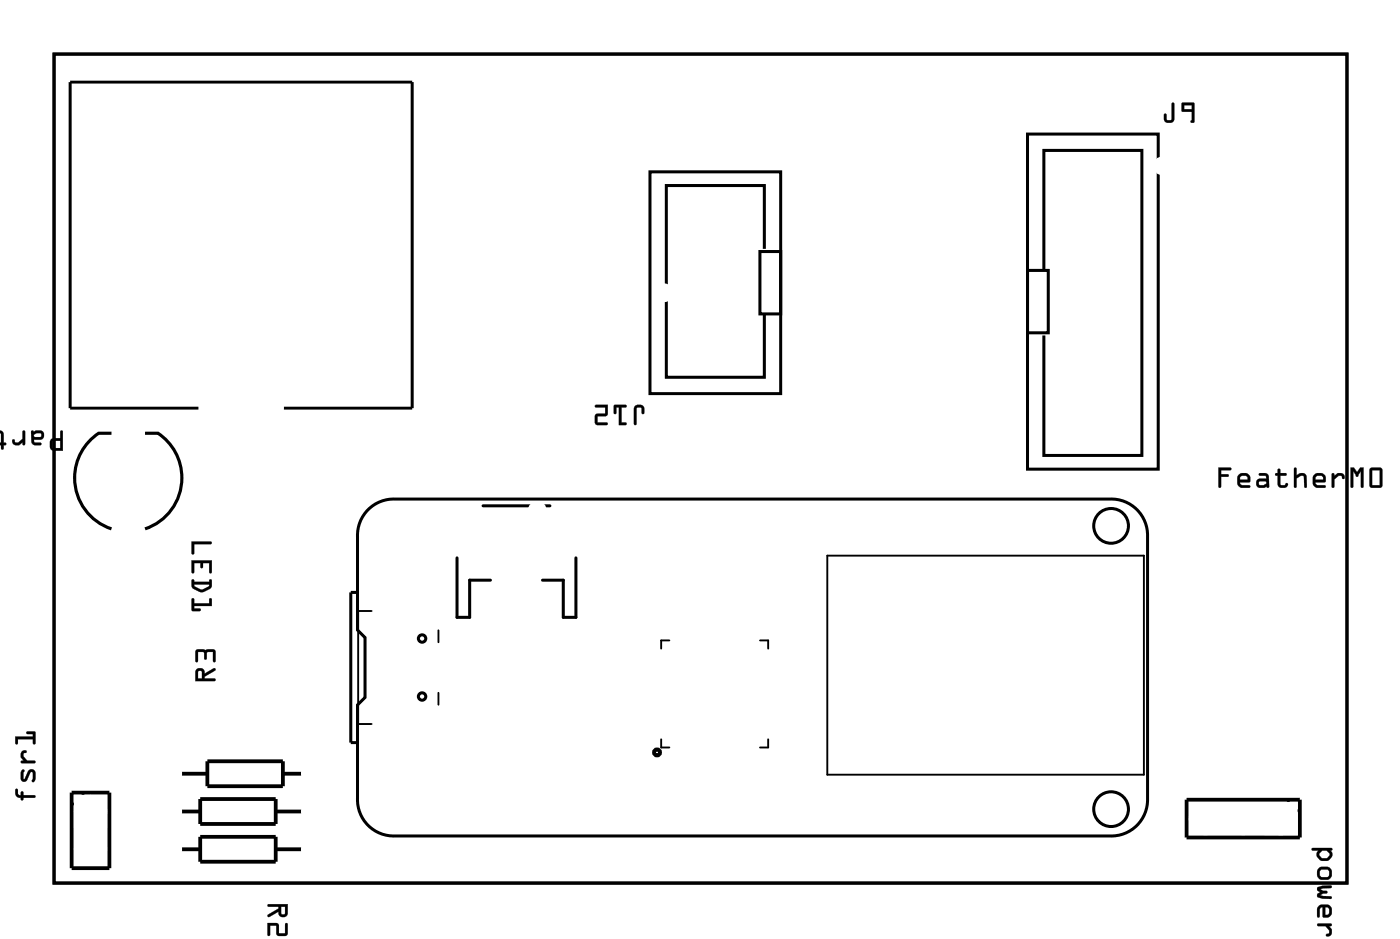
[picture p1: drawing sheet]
<svg xmlns="http://www.w3.org/2000/svg" width="94mm" height="63mm" viewBox="0 0 94 63" stroke-linecap="round" stroke-linejoin="round" font-family="sans-serif">
<g fill="none" stroke="#000" stroke-width=".2">
<path d="M3.6 3.6h87v55.8h-87zM43.7 11.6h8.8v14.9h-8.8zM51.1 16.9h1.4v4.2h-1.4zM51.4 16.7v-4.2h-6.6v12.9h6.6v-4.3M69.1 9h8.8v22.6h-8.8zM69.1 18.2h1.4v4.2h-1.4zM70.2 18.2v-8.1h6.6v20.5h-6.6v-8M13.3 27.4h-8.6v-21.9h23v21.9h-8.6M24 39.8h-.4v10.1h.4M24.8 34.3a2.44 2.44 0 0 1 1.8-.7h48.1a2.44 2.44 0 0 1 2.5 2.5v17.6a2.44 2.44 0 0 1-2.5 2.5h-48.1a2.44 2.44 0 0 1-2.5-2.5v-6.3l.5-.5v-4l-.5-.5v-6.3a2.44 2.44 0 0 1 .7-1.8zM30.7 37.5v4h.9v-2.5h1.4M32.5 34h4.5"/>
<path d="M38.7 37.5v4h-.8v-2.5h-1.4"/>
<circle cx="74.8" cy="35.4" r="1.17"/>
<circle cx="28.4" cy="46.8" r=".25"/>
<circle cx="28.4" cy="42.9" r=".25"/>
<circle cx="74.8" cy="54.4" r="1.17"/>
</g>
<g fill="#000">
<path d="M3.6 3.6h87v55.8h-87zM3.6 3.6v55.8h87v-55.8z"/>
<path d="M78.8 6.9l.2 .1v1a.37 .37 0 0 1-.3 .3 .37 .37 0 0 1-.4-.3v-.3a.1 .1 0 0 1 .1-.1 .1 .1 0 0 1 .1 .1v.4h.3zM78.9 6.9l-.1 1.1-.3 .1-.1-.5-.1 .1v.3a.35 .35 0 0 0 .4 .3 .35 .35 0 0 0 .3-.3v-1zM79.5 6.9l.9 .1v1.2l-.2 .1a.09 .09 0 0 1-.1-.1 .09 .09 0 0 1 .1-.1v-.6h-.7zM79.5 6.9v.6h.7v.6l-.1 .1h.2v-1.2zM79.7 7.1v.2h.5v-.2zM79.7 7.1h.5v.3h-.5z"/>
<path d="M78.9 6.9l.1 .1v1a.36 .36 0 0 1-.3 .3 .36 .36 0 0 1-.4-.3v-.3l.1-.1 .1 .1v.4l.3-.1zM79.5 6.9l.9 .1-.1 1.3-.2-.1 .1-.1v-.6h-.7zM79.7 7.1v.2h.5v-.2z"/>
<path d="M3.4 29.5h.7v-.5h.1v1.3l-.8-.1v-.2zM3.6 29.7v.4h.5v-.5zM2.1 29h.2l.4-.1a.32 .32 0 0 1 .3 .4 .32 .32 0 0 1-.3 .3h-.4v.1l.1 .1h.3v.1h-.5l-.1-.2zM2.3 29.2l.1 .2h.3l.1-.1-.1-.2zM.8 29.6h.2v.2h.2l.3-.3v-.5h.2v.9h-.2v-.2l-.2 .2a.33 .33 0 0 1-.3 0 .33 .33 0 0 1-.2-.3zM-.1 28.9l.3 .2v.7l.2 .1h-.2v.3h-.1v-.3h-.2v-.1h.2v-.6l-.2-.1v.2zM-.1 28.9v1.4z"/>
<path d="M3.4 29.5h.7l-.1-.5a.1 .1 0 0 1 .1-.1 .1 .1 0 0 1 .1 .1v1.3h-.6l-.2-.1v-.2zM3.4 29.6v.1v.5l.8 .1v-1.3h-.1v.5zM3.6 29.7v.4h.5v-.5zM3.6 29.7l.5-.1v.5h-.5zM2.1 29h.2l.4-.1a.32 .32 0 0 1 .3 .4 .32 .32 0 0 1-.3 .3h-.4v.2h.4a.1 .1 0 0 1 .1 .1 .1 .1 0 0 1-.1 .1l-.4-.1-.2-.1zM2.1 29v.7l.1 .2h.5v-.1h-.4v-.1v-.2l.4 .1a.31 .31 0 0 0 .3-.3 .31 .31 0 0 0-.3-.3l-.4 .1zM2.3 29.2l.1 .2h.3l.1-.1-.1-.2h-.2zM2.3 29.2l.2-.1h.2l.1 .2-.1 .1h-.3zM.8 29.6l.1-.1 .1 .2 .2 .1 .3-.3v-.5a.1 .1 0 0 1 .1-.1 .1 .1 0 0 1 .1 .1v.9a.1 .1 0 0 1-.1 .1 .1 .1 0 0 1-.1-.1v-.2l-.2 .2a.33 .33 0 0 1-.3 0 .33 .33 0 0 1-.2-.3zM.9 29.6h-.1a.31 .31 0 0 0 .2 .3 .31 .31 0 0 0 .3 0l.2-.2v.2h.2v-.9h-.2v.5l-.3 .3h-.2v-.2zM-.1 28.9l.3 .2v.7h.1a.1 .1 0 0 1 .1 .1 .1 .1 0 0 1-.1 .1l-.1-.1 .1 .2a.1 .1 0 0 1-.1 .1 .1 .1 0 0 1-.1-.1v-.2l-.2 .1v-.2h.2v-.6l-.2-.1v.2zM-.1 29v.3v-.2l.2 .1v.6h-.2v.1h.2l.1 .3v-.3h.2l-.2-.1v-.7zM-.1 28.9v1.4zM-.1 29v1.3z"/>
<path d="M12.9 36.4h1.3l.1 .1-.1 .1h-1.1v.6l-.1 .1-.1-.1zM12.9 37.7h1.4l-.1 .8h-.1v-.6h-.4v.3h-.1h-.1v-.3h-.4v.6l-.2 .1zM12.9 39h.1l.1 .1h1v-.1h.1v.5a.8 .8 0 0 1-1.2 .1l-.1-.2zM13.1 39.3v.1l.5 .3 .5-.3v-.1zM12.9 40.3h.2v.3h1v-.3l.1-.1 .1 .6h-1.2v.1h.4v.1l-.6 .1z"/>
<path d="M12.9 36.4h1.3a.1 .1 0 0 1 .1 .1 .1 .1 0 0 1-.1 .1h-1.1v.6a.1 .1 0 0 1-.1 .1 .1 .1 0 0 1-.1-.1zM12.9 36.4v.8l.1 .1 .1-.1v-.6h1.1v-.1v-.1zM12.9 37.7h1.4v.8a.1 .1 0 0 1-.1 .1 .1 .1 0 0 1-.1-.1v-.6h-.4v.2a.1 .1 0 0 1-.1 .1 .1 .1 0 0 1-.1-.1v-.2h-.4v.6a.1 .1 0 0 1-.1 .1 .1 .1 0 0 1-.1-.1zM12.9 37.7v.8h.2v-.6h.4v.3h.1v-.3h.5v.6h.1l.1-.8zM12.9 39h.1l.1 .1h1v-.1a.1 .1 0 0 1 .1-.1 .1 .1 0 0 1 .1 .1l-.1 .6-.6 .2-.7-.3zM12.9 39v.5l.5 .3h.3l.5-.4v-.4h-.1v.1h-1l-.1-.1zM13.1 39.3v.1l.5 .2 .4-.2 .1-.1zM13.1 39.3h1v.1l-.5 .3-.5-.2zM12.9 40.2l.2 .1v.3h1v-.3a.1 .1 0 0 1 .1-.1 .1 .1 0 0 1 .1 .1v.5h-1.2v.1h.3a.1 .1 0 0 1 .1 .1 .1 .1 0 0 1-.1 .1l-.5-.1zM12.9 40.3v.8l.6-.1v-.1h-.4v-.2l1.2 .1-.1-.6-.1 .1v.3h-1v-.3z"/>
<path d="M42.7 27.3l.5-.1 .1 .3v.3h-.1l-.1-.4-.3 .1v1l-.1 .1-.1-.1v-1zM41.3 27.3h.9l-.1 .1h-.3v1h.3v.2h-.5v-1.2h-.1v.4h-.2zM40 27.3l.9-.1-.1 .7-.6 .1v.4h.6v.2h-.6l-.2-.1 .1-.6 .6-.1v-.4h-.6z"/>
<path d="M42.7 27.3l.2-.1 .4 .1 .1 .5a.1 .1 0 0 1-.1 .1 .1 .1 0 0 1-.1-.1l-.1-.4h-.2l-.1 1.1a.1 .1 0 0 1-.1 .1 .1 .1 0 0 1-.1-.1v-1zM42.7 27.3v.2v1v.1l.1-.1v-1l.4-.1 .1 .4v-.3l-.1-.2zM41.3 27.2h.8a.1 .1 0 0 1 .1 .1 .1 .1 0 0 1-.1 .1h-.3v1h.3a.1 .1 0 0 1 .1 .1 .1 .1 0 0 1-.1 .1h-.5v-1.2h-.1v.4a.1 .1 0 0 1-.1 .1 .1 .1 0 0 1-.1-.1zM41.3 27.3l.1 .5h.1v-.4h.1v1.2h.5v-.2h-.3v-1h.3v-.1zM40 27.2h.9l-.1 .7-.6 .1v.4h.6a.1 .1 0 0 1 .1 .1 .1 .1 0 0 1-.1 .1h-.6l-.2-.1 .1-.6 .6-.1v-.4h-.6zM40.1 27.3v.1h.6v.4l-.6 .1-.1 .6 .2 .1h.6v-.2h-.6v-.4l.6-.1 .1-.7z"/>
<path d="M82 31.4h.8a.1 .1 0 0 1 .1 .1 .1 .1 0 0 1-.1 .1h-.6v.3h.4a.1 .1 0 0 1 .1 .1 .1 .1 0 0 1-.1 .1h-.4v.6a.1 .1 0 0 1-.1 .1 .1 .1 0 0 1-.1-.1zM82 31.4v1.3l.1 .1v-.1v-.6h.5l.1-.1-.1-.1h-.5v-.3h.7v-.1zM83.3 31.9l.3-.1h.3l.1 .1 .1 .2v.3h-.7l.1 .2h.5a.1 .1 0 0 1 .1 .1 .1 .1 0 0 1-.1 .1h-.5l-.2-.1-.1-.2zM83.3 32v.5v.2l.2 .1h.6v-.2h-.6l-.1-.1v-.1h.7v-.3l-.1-.2-.4-.1zM83.5 32.1l-.1 .2h.5l-.1-.3zM83.4 32.1l.4-.1 .1 .3h-.5zM84.7 31.8h.4l.2 .1 .1 .8a.09 .09 0 0 1-.1 .1 .09 .09 0 0 1-.1-.1l-.4 .1a.32 .32 0 0 1-.3-.3 .32 .32 0 0 1 .3-.3h.4l-.1-.2h-.4zM84.7 31.8v.2l.5 .1v.1h-.4a.31 .31 0 0 0-.3 .3 .31 .31 0 0 0 .3 .3l.4-.1 .2 .1v-.7l-.2-.3zM84.7 32.4v.2h.3l.2-.1-.1-.1zM84.7 32.4h.4l.1 .1-.2 .1h-.3zM86 31.5l.1 .1v.2h.4a.1 .1 0 0 1 .1 .1 .1 .1 0 0 1-.1 .1h-.4l.1 .6h.2l.1-.1h.1a.21 .21 0 0 1 0 .2 .21 .21 0 0 1-.2 .1h-.3l-.1-.2v-.6h-.1a.1 .1 0 0 1-.1-.1 .1 .1 0 0 1 .1-.1h.1zM86 31.6v.2l-.2 .1 .2 .1v.5a.37 .37 0 0 0 .3 .3 .37 .37 0 0 0 .4-.2l-.1-.1-.2 .1h-.3v-.6h.4l.1-.1-.1-.1h-.4v-.2zM87.1 31.5h.1v.5a.39 .39 0 0 1 .7 .1v.6a.09 .09 0 0 1-.1 .1 .09 .09 0 0 1 0-.1l-.1-.6-.2-.1-.3 .2v.5a.1 .1 0 0 1-.1 .1 .1 .1 0 0 1-.1-.1zM87.1 31.5v1.3l.1-.1v-.5l.3-.2h.2l.1 .8h.1v-.7a.32 .32 0 0 0-.5-.2l-.2 .1v-.5zM88.4 31.9l.3-.1h.2l.2 .1 .1 .2v.3h-.7l.1 .2h.5a.1 .1 0 0 1 .1 .1 .1 .1 0 0 1-.1 .1h-.5l-.2-.1-.1-.2zM88.4 32l-.1 .5 .1 .2 .2 .1h.6l-.1-.2h-.5l-.1-.1v-.1h.7v-.3l-.1-.2-.4-.1zM88.5 32.1v.2h.5l-.1-.3zM88.5 32.1l.4-.1 .1 .3h-.5zM89.6 31.8h.2v.2l.2-.2a.33 .33 0 0 1 .3 0 .33 .33 0 0 1 .2 .4 .14 .14 0 0 1-.2 0 .14 .14 0 0 1-.1-.2h-.1l-.3 .2v.5a.1 .1 0 0 1-.1 .1 .1 .1 0 0 1-.1-.1zM89.6 31.8l.1 1 .1-.1v-.5l.3-.2h.1l.2 .2a.23 .23 0 0 0 0-.3 .23 .23 0 0 0-.2-.1h-.2l-.2 .2-.1-.2zM90.9 31.4h.2l.2 .4 .2-.4h.2v1.3a.1 .1 0 0 1-.1 .1 .1 .1 0 0 1 0-.1v-1l-.2 .2a.11 .11 0 0 1-.1 .2 .11 .11 0 0 1-.1-.2l-.2-.2 .1 1a.1 .1 0 0 1-.1 .1 .1 .1 0 0 1-.1-.1zM90.9 31.4v1.3l.1 .1v-.1v-1l.3 .4 .3-.4v1l.1 .1v-1.4h-.2l-.2 .4-.2-.4zM92.2 31.5l.6-.1 .2 .2v1l-.1 .2h-.6l-.2-.1zM92.2 31.5v1.2l.1 .1h.6l.1-.2v-1l-.2-.1zM92.3 31.6v1h.5v-1zM92.3 31.6h.5v1h-.5z"/>
<path d="M82 31.4h.8v.1v.1h-.6v.3h.4l.1 .1-.1 .1h-.4v.6l-.1 .1-.1-.1zM83.3 31.9l.3-.1h.3l.1 .1 .1 .2v.3l-.7 .1 .1 .1h.6v.2h-.6l-.2-.1-.1-.2zM83.5 32.1l-.1 .2h.5l-.1-.3zM84.7 31.8h.5l.2 .3v.7l-.2-.1-.4 .1a.32 .32 0 0 1-.3-.3 .32 .32 0 0 1 .3-.3h.4v-.1l-.5-.1zM84.7 32.4v.2h.3l.2-.1-.1-.1zM86 31.5l.1 .1v.2h.4l.1 .1-.1 .1h-.4l.1 .6h.2l.2-.1h.1a.35 .35 0 0 1-.4 .3 .35 .35 0 0 1-.3-.3v-.5l-.2-.1 .2-.1zM87.1 31.5h.1v.5a.38 .38 0 0 1 .4-.2 .38 .38 0 0 1 .3 .3v.7h-.1l-.1-.7-.1-.1-.4 .2v.6h-.1zM88.4 31.9l.3-.1h.2l.2 .1 .1 .2v.3l-.7 .1 .1 .1h.5l.1 .2h-.6l-.2-.1-.1-.2zM88.5 32.1v.2h.5l-.1-.3zM89.6 31.8h.1l.1 .2 .2-.2a.33 .33 0 0 1 .3 0 .33 .33 0 0 1 .2 .4 .12 .12 0 0 1-.2 0 .12 .12 0 0 1 0-.2h-.2l-.3 .2v.6h-.1zM90.9 31.4h.2l.2 .4 .2-.4h.2v1.4l-.1-.1v-1l-.2 .2a.11 .11 0 0 1-.1 .2 .11 .11 0 0 1-.1-.2l-.2-.2v1l-.1 .1zM92.2 31.5l.6-.1 .2 .2v1l-.1 .2h-.6l-.1-.1zM92.3 31.6v1h.5v-1z"/>
<path d="M1.1 53.1h.1l.1 .4h.1v-.2l.1-.1 .1 .3h.7l.1 .1-.1 .1h-.7l-.1 .1-.1-.1a.39 .39 0 0 1-.3-.6zM1.5 51.8a.12 .12 0 0 1 .2 0 .12 .12 0 0 1-.1 .2v.4l.3-.5a.27 .27 0 0 1 .3-.2 .27 .27 0 0 1 .2 .3l-.1 .6-.2-.1 .1-.1v-.5l-.2 .1-.2 .4a.22 .22 0 0 1-.2 .2 .22 .22 0 0 1-.2-.2v-.4zM1.5 50.5h.2a.1 .1 0 0 1 .1 0 .1 .1 0 0 1-.1 .1l-.1 .3 .2 .3h.5l.1 .1h-1v-.1h.2l-.2-.3zM1 49.5h1.2v-.1h-.4v-.2h.5l.1 .8h-.2v-.3h-1v.3l-.1 .1z"/>
<path d="M1 53.1h.2v.3l.2 .1v-.2a.1 .1 0 0 1 .1-.1 .1 .1 0 0 1 .1 .1v.2h.7a.1 .1 0 0 1 .1 .1 .1 .1 0 0 1-.1 .1h-.7a.1 .1 0 0 1-.1 .1 .1 .1 0 0 1-.1-.1 .39 .39 0 0 1-.4-.6zM1.1 53.1a.38 .38 0 0 0 .3 .5l.1 .2 .1-.2h.7h.1l-.1-.1h-.7l-.1-.3-.1 .3h-.1l-.1-.4zM1.5 51.8a.12 .12 0 0 1 .2 0 .12 .12 0 0 1-.1 .2v.4l.3-.5a.28 .28 0 0 1 .3-.2 .28 .28 0 0 1 .2 .3l-.1 .6a.12 .12 0 0 1-.1-.1 .12 .12 0 0 1 0-.1v-.4l-.1-.1-.4 .6-.2 .1-.1-.2a.71 .71 0 0 1 .1-.6zM1.5 51.8l-.1 .2v.4a.22 .22 0 0 0 .2 .2 .22 .22 0 0 0 .2-.2l.2-.4 .2-.1v.5v.1l.1 .1 .1-.6a.27 .27 0 0 0-.2-.3 .27 .27 0 0 0-.3 .2l-.3 .5v-.5a.09 .09 0 0 0 0-.1 .09 .09 0 0 0-.1 0zM1.5 50.5l.2-.1a.11 .11 0 0 1 .1 .2 .11 .11 0 0 1-.2 0v.3l.2 .3 .5-.1a.1 .1 0 0 1 .1 .1 .1 .1 0 0 1-.1 .1h-.8a.1 .1 0 0 1-.1-.1 .1 .1 0 0 1 .1-.1l.1 .1-.2-.3zM1.5 50.5l-.1 .4 .2 .3h-.2v.1h1l-.1-.1h-.5l-.2-.3v-.2l.2-.2zM1 49.5h1.2v-.1h-.3a.1 .1 0 0 1-.1-.1 .1 .1 0 0 1 .1-.1h.5v.8a.1 .1 0 0 1-.1 .1 .1 .1 0 0 1-.1-.1v-.3h-1v.3a.1 .1 0 0 1-.1 .1 .1 .1 0 0 1-.1-.1zM1 49.5l.1 .5h.1v-.3h1v.3h.2l-.1-.8h-.5v.2h.4v.1z"/>
<path d="M13.2 45a.32 .32 0 0 1 .4 0 .32 .32 0 0 1 .2 .3l.7-.4v.2l-.7 .4v.1h.6l.1 .2h-1.4zM13.3 45.1v.5h.3v-.4zM13.2 43.7h1.2l.1 .1v.7h-.2v-.7l-.4 .1v.4l-.1 .1-.1-.1v-.4l-.4-.1v.6l-.1 .1z"/>
<path d="M13.2 45a.32 .32 0 0 1 .4-.1 .32 .32 0 0 1 .2 .4l.6-.4a.1 .1 0 0 1 .1 .1 .1 .1 0 0 1 0 .1l-.7 .4v.1h.6a.1 .1 0 0 1 .1 .1 .1 .1 0 0 1-.1 .1h-1.3v-.6zM13.2 45l-.1 .8 1.4-.1-.1-.1h-.6v-.1l.7-.4-.1-.2-.6 .4a.31 .31 0 0 0-.2-.3 .31 .31 0 0 0-.4 0zM13.4 45.1l-.1 .5h.3v-.4zM13.3 45.1l.3 .1v.4h-.3zM13.2 43.7h1.2l.1 .1v.6a.1 .1 0 0 1-.1 .1 .1 .1 0 0 1-.1-.1v-.6l-.4 .1v.4a.1 .1 0 0 1-.1 .1 .1 .1 0 0 1-.1-.1v-.4l-.4-.1v.6a.1 .1 0 0 1-.1 .1 .1 .1 0 0 1-.1-.1zM13.2 43.7v.8l.1-.1v-.6l.4 .1 .1 .4v.1l.1-.1v-.4l.4-.1v.7h.2v-.7l-.1-.1z"/>
<path d="M88.3 57.1l1.3-.1a.1 .1 0 0 1 0 .2 .09 .09 0 0 1-.1 0l.1 .3-.3 .4a.54 .54 0 0 1-.7-.4l.1-.3h-.4zM88.9 57.2l-.1 .3 .1 .2h.4l.2-.2-.2-.3zM88.6 58.8a.5 .5 0 0 1 1 0 .5 .5 0 0 1-1 0zM88.9 58.5l-.1 .3 .1 .2 .5-.1v-.3v-.1zM88.6 59.7a.95 .95 0 0 1 .9-.2l.1 .1v.1l-.8 .1 .5 .2-.5 .2 .8 .1v.1l-.1 .1a.95 .95 0 0 1-.9-.2v-.2l.2-.1-.2-.1zM88.7 60.9l.2-.1 .5 .1 .2 .3v.3l-.2 .2h-.4v-.7h-.1l-.1 .1v.6h-.2v-.6zM89.2 61v.5h.1l.1-.4-.1-.1zM88.6 62.1h1v.2h-.2l.2 .2a.33 .33 0 0 1 0 .3 .33 .33 0 0 1-.3 .2 .12 .12 0 0 1-.1-.2 .12 .12 0 0 1 .2 0v-.2l-.2-.3h-.5z"/>
<path d="M88.3 57h1.3a.1 .1 0 0 1 0 .1 .1 .1 0 0 1-.1 .1l.1 .2v.2l-.2 .2-.2 .1a.5 .5 0 0 1-.6-.2v-.3l.1-.2h-.4zM88.3 57.1v.1h.4l-.1 .1v.3l.3 .3h.4l.3-.3v-.2l-.1-.2 .1-.1v-.1zM88.9 57.2l-.1 .2 .1 .3h.4l.2-.2-.1-.1-.1-.2zM88.9 57.2h.4l.2 .3-.2 .2h-.4l-.2-.2zM88.6 58.8a.51 .51 0 0 1 1 0 .51 .51 0 0 1-1 0zM88.6 58.8a.5 .5 0 0 0 1 0 .5 .5 0 0 0-1 0zM88.9 58.5l-.1 .1 .1 .4 .5-.1v-.3v-.1zM88.9 58.5h.5v.1v.3l-.5 .1-.1-.2zM88.6 59.7l.4-.1 .5-.1a.1 .1 0 0 1 .1 .1 .1 .1 0 0 1-.1 .1l-.7 .1 .4 .1a.1 .1 0 0 1 .1 .1 .1 .1 0 0 1-.1 .1h-.2l-.2 .1 .7 .1a.1 .1 0 0 1 .1 .1 .1 .1 0 0 1-.1 .1l-.9-.2v-.2l.2-.1-.2-.1zM88.6 59.7v.2l.2 .1-.2 .1 .1 .2 .3 .1h.6l-.1-.1-.7-.1 .5-.2-.5-.2 .7-.1 .1-.1h-.6zM88.7 60.9l.2-.1h.5l.2 .4v.2l-.1 .2-.4 .1-.1-.1v-.6h-.1l-.1 .2v.4a.1 .1 0 0 1-.1 .1 .1 .1 0 0 1-.1-.1v-.5zM88.7 60.9l-.1 .2v.6l.2-.1v-.5l.1-.1h.1v.7h.3l.2-.1 .1-.4-.1-.3-.6-.1zM89.2 61v.5h.1l.1-.4zM89.2 61h.1l.1 .1v.3l-.1 .1h-.1zM88.6 62.1h.9a.1 .1 0 0 1 .1 .1 .1 .1 0 0 1-.1 .1h-.1l.2 .2a.33 .33 0 0 1 0 .3 .33 .33 0 0 1-.3 .2 .14 .14 0 0 1-.1-.2 .14 .14 0 0 1 .2-.1v-.1l-.2-.3h-.5zM88.6 62.1l.1 .2h.5l.2 .3v.1l-.2 .2a.23 .23 0 0 0 .3 0 .23 .23 0 0 0 .1-.2v-.2l-.2-.2 .2-.1-.1-.1z"/>
<path d="M18 60.8h1.4v.6a.32 .32 0 0 1-.4 .3 .32 .32 0 0 1-.3-.4l-.6 .4-.1-.2 .7-.4v-.1h-.6zM18.9 61v.4l.2 .1 .1-.5zM18 62.1h.7l.1 .7h.4v-.6l.1-.1v.7l-.1 .1h-.5l-.1-.1v-.6h-.4v.7h-.1z"/>
<path d="M18 60.8h1.4v.6a.32 .32 0 0 1-.4 .3 .32 .32 0 0 1-.3-.4l-.6 .4a.1 .1 0 0 1-.1-.1 .1 .1 0 0 1 0-.1l.7-.4v-.1h-.7zM18 60.8l.1 .2h.6v.1l-.7 .4 .1 .2 .6-.4a.31 .31 0 0 0 .3 .4 .31 .31 0 0 0 .3-.3l.1-.6zM18.9 61v.4l.2 .1 .1-.5zM18.9 61h.3l-.1 .5-.2-.1zM18 62.1h.7l.1 .7h.4v-.6a.1 .1 0 0 1 .1-.1 .1 .1 0 0 1 .1 .1v.6l-.1 .1h-.7v-.7h-.4v.7a.1 .1 0 0 1-.1 .1 .1 .1 0 0 1-.1-.1zM18 62.1l.1 .8h.1v-.7h.4v.6l.1 .1h.5l.1-.1v-.7l-.1 .1v.6h-.4l-.1-.7z"/>
</g>
<path d="M4.8 53.3h2.6v5.1h-2.6zM12.1 52h1.9M12.1 54.6h1.4M12.1 57.1h1.4M13.5 53.7h5v1.7h-5zM13.5 56.3h5v1.7h-5zM14 51.2h5v1.7h-5zM18.5 54.6h1.9M18.5 57.1h1.9M19 52h1.4M79.8 53.8h7.7v2.5h-7.7z" fill="none" stroke="#000" stroke-width=".25"/>
<path d="M55.7 37.4h21.3v14.7h-21.3zM5.7 53.3l-.9 .9M25 41.1h-.9v7.6h.9M29.5 42.4v.8M29.5 46.6v.8M44.5 49.7v.6h.5M45 43.1h-.5v.5M51.1 43.1h.6v.5M51.7 49.7v.6h-.6M86.6 53.8l.9 .9" fill="none" stroke="#000" stroke-width=".13"/>
<circle cx="44.2" cy="50.6" r=".13" fill="none" stroke="#000" stroke-width=".41"/>
<path d="M7.5 29.1h-.9a3.6 3.6 0 0 0-1.5 3.5 3.6 3.6 0 0 0 2.4 3M9.8 29.1h.8a3.6 3.6 0 0 1 1.6 3.5 3.6 3.6 0 0 1-2.4 3" fill="none" stroke="#000" stroke-width=".21"/>
<path d="M5.4 53.8h1.4v1.5h-1.4z" fill="#fff"/>
<path d="M5.4 53.8h1.4v1.5h-1.4z" fill="none" stroke="#fff" stroke-width=".76" stroke-linecap="butt"/>
<circle cx="6.1" cy="54.6" r=".74" fill="#fff"/>
<circle cx="6.1" cy="54.6" r=".74" fill="none" stroke="#fff" stroke-width=".76" stroke-linecap="butt"/>
<circle cx="6.1" cy="57.1" r=".74" fill="#fff"/>
<circle cx="6.1" cy="57.1" r=".74" fill="none" stroke="#fff" stroke-width=".76" stroke-linecap="butt"/>
<path d="M48.7 20.7h1.6v1.7h-1.6z" fill="#fff"/>
<path d="M48.7 20.7h1.6v1.7h-1.6z" fill="none" stroke="#fff" stroke-width=".76" stroke-linecap="butt"/>
<circle cx="47" cy="21.6" r=".8" fill="#fff"/>
<circle cx="47" cy="21.6" r=".8" fill="none" stroke="#fff" stroke-width=".76" stroke-linecap="butt"/>
<circle cx="47" cy="19" r=".8" fill="#fff"/>
<circle cx="47" cy="19" r=".8" fill="none" stroke="#fff" stroke-width=".76" stroke-linecap="butt"/>
<circle cx="47" cy="16.5" r=".8" fill="#fff"/>
<circle cx="47" cy="16.5" r=".8" fill="none" stroke="#fff" stroke-width=".76" stroke-linecap="butt"/>
<circle cx="49.5" cy="21.6" r=".8" fill="#fff"/>
<circle cx="49.5" cy="21.6" r=".8" fill="none" stroke="#fff" stroke-width=".76" stroke-linecap="butt"/>
<circle cx="49.5" cy="19" r=".8" fill="#fff"/>
<circle cx="49.5" cy="19" r=".8" fill="none" stroke="#fff" stroke-width=".76" stroke-linecap="butt"/>
<circle cx="49.5" cy="16.5" r=".8" fill="#fff"/>
<circle cx="49.5" cy="16.5" r=".8" fill="none" stroke="#fff" stroke-width=".76" stroke-linecap="butt"/>
<path d="M71.3 13.1h1.6v1.6h-1.6z" fill="#fff"/>
<path d="M71.3 13.1h1.6v1.6h-1.6z" fill="none" stroke="#fff" stroke-width=".76" stroke-linecap="butt"/>
<circle cx="74.7" cy="13.9" r=".8" fill="#fff"/>
<circle cx="74.7" cy="13.9" r=".8" fill="none" stroke="#fff" stroke-width=".76" stroke-linecap="butt"/>
<circle cx="74.7" cy="16.5" r=".8" fill="#fff"/>
<circle cx="74.7" cy="16.5" r=".8" fill="none" stroke="#fff" stroke-width=".76" stroke-linecap="butt"/>
<circle cx="74.7" cy="19" r=".8" fill="#fff"/>
<circle cx="74.7" cy="19" r=".8" fill="none" stroke="#fff" stroke-width=".76" stroke-linecap="butt"/>
<circle cx="74.7" cy="21.6" r=".8" fill="#fff"/>
<circle cx="74.7" cy="21.6" r=".8" fill="none" stroke="#fff" stroke-width=".76" stroke-linecap="butt"/>
<circle cx="74.7" cy="24.1" r=".8" fill="#fff"/>
<circle cx="74.7" cy="24.1" r=".8" fill="none" stroke="#fff" stroke-width=".76" stroke-linecap="butt"/>
<circle cx="74.7" cy="26.6" r=".8" fill="#fff"/>
<circle cx="74.7" cy="26.6" r=".8" fill="none" stroke="#fff" stroke-width=".76" stroke-linecap="butt"/>
<circle cx="72.1" cy="13.9" r=".8" fill="#fff"/>
<circle cx="72.1" cy="13.9" r=".8" fill="none" stroke="#fff" stroke-width=".76" stroke-linecap="butt"/>
<circle cx="72.1" cy="16.5" r=".8" fill="#fff"/>
<circle cx="72.1" cy="16.5" r=".8" fill="none" stroke="#fff" stroke-width=".76" stroke-linecap="butt"/>
<circle cx="72.1" cy="19" r=".8" fill="#fff"/>
<circle cx="72.1" cy="19" r=".8" fill="none" stroke="#fff" stroke-width=".76" stroke-linecap="butt"/>
<circle cx="72.1" cy="21.6" r=".8" fill="#fff"/>
<circle cx="72.1" cy="21.6" r=".8" fill="none" stroke="#fff" stroke-width=".76" stroke-linecap="butt"/>
<circle cx="72.1" cy="24.1" r=".8" fill="#fff"/>
<circle cx="72.1" cy="24.1" r=".8" fill="none" stroke="#fff" stroke-width=".76" stroke-linecap="butt"/>
<circle cx="72.1" cy="26.6" r=".8" fill="#fff"/>
<circle cx="72.1" cy="26.6" r=".8" fill="none" stroke="#fff" stroke-width=".76" stroke-linecap="butt"/>
<circle cx="26.4" cy="8.9" r=".7" fill="#fff"/>
<circle cx="26.4" cy="8.9" r=".7" fill="none" stroke="#fff" stroke-width=".76" stroke-linecap="butt"/>
<circle cx="26.4" cy="11.4" r=".7" fill="#fff"/>
<circle cx="26.4" cy="11.4" r=".7" fill="none" stroke="#fff" stroke-width=".76" stroke-linecap="butt"/>
<circle cx="26.4" cy="13.9" r=".7" fill="#fff"/>
<circle cx="26.4" cy="13.9" r=".7" fill="none" stroke="#fff" stroke-width=".76" stroke-linecap="butt"/>
<circle cx="26.4" cy="16.5" r=".7" fill="#fff"/>
<circle cx="26.4" cy="16.5" r=".7" fill="none" stroke="#fff" stroke-width=".76" stroke-linecap="butt"/>
<circle cx="26.4" cy="19" r=".7" fill="#fff"/>
<circle cx="26.4" cy="19" r=".7" fill="none" stroke="#fff" stroke-width=".76" stroke-linecap="butt"/>
<circle cx="26.4" cy="21.6" r=".7" fill="#fff"/>
<circle cx="26.4" cy="21.6" r=".7" fill="none" stroke="#fff" stroke-width=".76" stroke-linecap="butt"/>
<circle cx="6.1" cy="11.4" r=".7" fill="#fff"/>
<circle cx="6.1" cy="11.4" r=".7" fill="none" stroke="#fff" stroke-width=".76" stroke-linecap="butt"/>
<circle cx="6.1" cy="13.9" r=".7" fill="#fff"/>
<circle cx="6.1" cy="13.9" r=".7" fill="none" stroke="#fff" stroke-width=".76" stroke-linecap="butt"/>
<circle cx="6.1" cy="16.5" r=".7" fill="#fff"/>
<circle cx="6.1" cy="16.5" r=".7" fill="none" stroke="#fff" stroke-width=".76" stroke-linecap="butt"/>
<circle cx="6.1" cy="19" r=".7" fill="#fff"/>
<circle cx="6.1" cy="19" r=".7" fill="none" stroke="#fff" stroke-width=".76" stroke-linecap="butt"/>
<circle cx="6.1" cy="21.6" r=".7" fill="#fff"/>
<circle cx="6.1" cy="21.6" r=".7" fill="none" stroke="#fff" stroke-width=".76" stroke-linecap="butt"/>
<circle cx="26.5" cy="36" r="1.5" fill="#fff"/>
<circle cx="26.5" cy="36" r="1.5" fill="none" stroke="#fff" stroke-width=".76" stroke-linecap="butt"/>
<circle cx="68.4" cy="55.1" r=".67" fill="#fff"/>
<circle cx="68.4" cy="55.1" r=".67" fill="none" stroke="#fff" stroke-width=".59"/>
<circle cx="65.9" cy="55.1" r=".67" fill="#fff"/>
<circle cx="65.9" cy="55.1" r=".67" fill="none" stroke="#fff" stroke-width=".59"/>
<circle cx="63.3" cy="55.1" r=".67" fill="#fff"/>
<circle cx="63.3" cy="55.1" r=".67" fill="none" stroke="#fff" stroke-width=".59"/>
<circle cx="60.8" cy="55.1" r=".67" fill="#fff"/>
<circle cx="60.8" cy="55.1" r=".67" fill="none" stroke="#fff" stroke-width=".59"/>
<circle cx="58.2" cy="55.1" r=".67" fill="#fff"/>
<circle cx="58.2" cy="55.1" r=".67" fill="none" stroke="#fff" stroke-width=".59"/>
<circle cx="55.7" cy="55.1" r=".67" fill="#fff"/>
<circle cx="55.7" cy="55.1" r=".67" fill="none" stroke="#fff" stroke-width=".59"/>
<circle cx="53.2" cy="55.1" r=".67" fill="#fff"/>
<circle cx="53.2" cy="55.1" r=".67" fill="none" stroke="#fff" stroke-width=".59"/>
<circle cx="50.6" cy="55.1" r=".67" fill="#fff"/>
<circle cx="50.6" cy="55.1" r=".67" fill="none" stroke="#fff" stroke-width=".59"/>
<circle cx="48.1" cy="55.1" r=".67" fill="#fff"/>
<circle cx="48.1" cy="55.1" r=".67" fill="none" stroke="#fff" stroke-width=".59"/>
<circle cx="45.5" cy="55.1" r=".67" fill="#fff"/>
<circle cx="45.5" cy="55.1" r=".67" fill="none" stroke="#fff" stroke-width=".59"/>
<circle cx="43" cy="55.1" r=".67" fill="#fff"/>
<circle cx="43" cy="55.1" r=".67" fill="none" stroke="#fff" stroke-width=".59"/>
<circle cx="40.5" cy="55.1" r=".67" fill="#fff"/>
<circle cx="40.5" cy="55.1" r=".67" fill="none" stroke="#fff" stroke-width=".59"/>
<circle cx="37.9" cy="55.1" r=".67" fill="#fff"/>
<circle cx="37.9" cy="55.1" r=".67" fill="none" stroke="#fff" stroke-width=".59"/>
<circle cx="35.4" cy="55.1" r=".67" fill="#fff"/>
<circle cx="35.4" cy="55.1" r=".67" fill="none" stroke="#fff" stroke-width=".59"/>
<circle cx="32.8" cy="55.1" r=".67" fill="#fff"/>
<circle cx="32.8" cy="55.1" r=".67" fill="none" stroke="#fff" stroke-width=".59"/>
<circle cx="30.3" cy="55.1" r=".67" fill="#fff"/>
<circle cx="30.3" cy="55.1" r=".67" fill="none" stroke="#fff" stroke-width=".59"/>
<circle cx="40.5" cy="34.7" r=".67" fill="#fff"/>
<circle cx="40.5" cy="34.7" r=".67" fill="none" stroke="#fff" stroke-width=".59"/>
<circle cx="43" cy="34.7" r=".67" fill="#fff"/>
<circle cx="43" cy="34.7" r=".67" fill="none" stroke="#fff" stroke-width=".59"/>
<circle cx="45.5" cy="34.7" r=".67" fill="#fff"/>
<circle cx="45.5" cy="34.7" r=".67" fill="none" stroke="#fff" stroke-width=".59"/>
<circle cx="48.1" cy="34.7" r=".67" fill="#fff"/>
<circle cx="48.1" cy="34.7" r=".67" fill="none" stroke="#fff" stroke-width=".59"/>
<circle cx="50.6" cy="34.7" r=".67" fill="#fff"/>
<circle cx="50.6" cy="34.7" r=".67" fill="none" stroke="#fff" stroke-width=".59"/>
<circle cx="53.2" cy="34.7" r=".67" fill="#fff"/>
<circle cx="53.2" cy="34.7" r=".67" fill="none" stroke="#fff" stroke-width=".59"/>
<circle cx="55.7" cy="34.7" r=".67" fill="#fff"/>
<circle cx="55.7" cy="34.7" r=".67" fill="none" stroke="#fff" stroke-width=".59"/>
<circle cx="58.2" cy="34.7" r=".67" fill="#fff"/>
<circle cx="58.2" cy="34.7" r=".67" fill="none" stroke="#fff" stroke-width=".59"/>
<circle cx="60.8" cy="34.7" r=".67" fill="#fff"/>
<circle cx="60.8" cy="34.7" r=".67" fill="none" stroke="#fff" stroke-width=".59"/>
<circle cx="63.3" cy="34.7" r=".67" fill="#fff"/>
<circle cx="63.3" cy="34.7" r=".67" fill="none" stroke="#fff" stroke-width=".59"/>
<circle cx="65.9" cy="34.7" r=".67" fill="#fff"/>
<circle cx="65.9" cy="34.7" r=".67" fill="none" stroke="#fff" stroke-width=".59"/>
<circle cx="68.4" cy="34.7" r=".67" fill="#fff"/>
<circle cx="68.4" cy="34.7" r=".67" fill="none" stroke="#fff" stroke-width=".59"/>
<circle cx="26.5" cy="53.8" r="1.5" fill="#fff"/>
<circle cx="26.5" cy="53.8" r="1.5" fill="none" stroke="#fff" stroke-width=".76" stroke-linecap="butt"/>
<circle cx="21.3" cy="54.6" r=".7" fill="#fff"/>
<circle cx="21.3" cy="54.6" r=".7" fill="none" stroke="#fff" stroke-width=".76" stroke-linecap="butt"/>
<circle cx="11.2" cy="54.6" r=".7" fill="#fff"/>
<circle cx="11.2" cy="54.6" r=".7" fill="none" stroke="#fff" stroke-width=".76" stroke-linecap="butt"/>
<circle cx="21.3" cy="57.1" r=".7" fill="#fff"/>
<circle cx="21.3" cy="57.1" r=".7" fill="none" stroke="#fff" stroke-width=".76" stroke-linecap="butt"/>
<circle cx="11.2" cy="57.1" r=".7" fill="#fff"/>
<circle cx="11.2" cy="57.1" r=".7" fill="none" stroke="#fff" stroke-width=".76" stroke-linecap="butt"/>
<path d="M85.4 54.3h1.5v1.5h-1.5z" fill="#fff"/>
<path d="M85.4 54.3h1.5v1.5h-1.5z" fill="none" stroke="#fff" stroke-width=".76" stroke-linecap="butt"/>
<circle cx="86.2" cy="55.1" r=".74" fill="#fff"/>
<circle cx="86.2" cy="55.1" r=".74" fill="none" stroke="#fff" stroke-width=".76" stroke-linecap="butt"/>
<circle cx="83.6" cy="55.1" r=".74" fill="#fff"/>
<circle cx="83.6" cy="55.1" r=".74" fill="none" stroke="#fff" stroke-width=".76" stroke-linecap="butt"/>
<circle cx="81.1" cy="55.1" r=".74" fill="#fff"/>
<circle cx="81.1" cy="55.1" r=".74" fill="none" stroke="#fff" stroke-width=".76" stroke-linecap="butt"/>
<circle cx="8.6" cy="30.3" r=".5" fill="#fff"/>
<circle cx="8.6" cy="30.3" r=".5" fill="none" stroke="#fff" stroke-width=".57"/>
<circle cx="8.6" cy="32.3" r=".5" fill="#fff"/>
<circle cx="8.6" cy="32.3" r=".5" fill="none" stroke="#fff" stroke-width=".57"/>
<circle cx="8.6" cy="34.3" r=".5" fill="#fff"/>
<circle cx="8.6" cy="34.3" r=".5" fill="none" stroke="#fff" stroke-width=".57"/>
<circle cx="11.2" cy="52" r=".7" fill="#fff"/>
<circle cx="11.2" cy="52" r=".7" fill="none" stroke="#fff" stroke-width=".76" stroke-linecap="butt"/>
<circle cx="21.3" cy="52" r=".7" fill="#fff"/>
<circle cx="21.3" cy="52" r=".7" fill="none" stroke="#fff" stroke-width=".76" stroke-linecap="butt"/>
<circle cx="87.4" cy="8.9" r="1.6" fill="#fff"/>
<circle cx="87.4" cy="8.9" r="1.6" fill="none" stroke="#fff" stroke-width=".25"/>
<circle cx="36.6" cy="19" r="1.6" fill="#fff"/>
<circle cx="36.6" cy="19" r="1.6" fill="none" stroke="#fff" stroke-width=".25"/>
<circle cx="18.8" cy="36.8" r="1.6" fill="#fff"/>
<circle cx="18.8" cy="36.8" r="1.6" fill="none" stroke="#fff" stroke-width=".25"/>
<circle cx="82.3" cy="47" r="1.6" fill="#fff"/>
<circle cx="82.3" cy="47" r="1.6" fill="none" stroke="#fff" stroke-width=".25"/>
<circle cx="57.5" cy="24" r=".35" fill="#fff"/>
<circle cx="57.5" cy="24" r=".35" fill="none" stroke="#fff" stroke-width=".55"/>
<circle cx="49.6" cy="29.4" r=".35" fill="#fff"/>
<circle cx="49.6" cy="29.4" r=".35" fill="none" stroke="#fff" stroke-width=".55"/>
<circle cx="42.2" cy="17.3" r=".35" fill="#fff"/>
<circle cx="42.2" cy="17.3" r=".35" fill="none" stroke="#fff" stroke-width=".55"/>
<circle cx="55.7" cy="14.2" r=".35" fill="#fff"/>
<circle cx="55.7" cy="14.2" r=".35" fill="none" stroke="#fff" stroke-width=".55"/>
<circle cx="86.7" cy="14.2" r=".35" fill="#fff"/>
<circle cx="86.7" cy="14.2" r=".35" fill="none" stroke="#fff" stroke-width=".55"/>
<circle cx="43.5" cy="9.9" r=".35" fill="#fff"/>
<circle cx="43.5" cy="9.9" r=".35" fill="none" stroke="#fff" stroke-width=".55"/>
<circle cx="54.4" cy="16.6" r=".35" fill="#fff"/>
<circle cx="54.4" cy="16.6" r=".35" fill="none" stroke="#fff" stroke-width=".55"/>
<circle cx="78.2" cy="11.2" r=".35" fill="#fff"/>
<circle cx="78.2" cy="11.2" r=".35" fill="none" stroke="#fff" stroke-width=".55"/>
<circle cx="79.4" cy="30.7" r=".35" fill="#fff"/>
<circle cx="79.4" cy="30.7" r=".35" fill="none" stroke="#fff" stroke-width=".55"/>
<circle cx="31.3" cy="19.7" r=".35" fill="#fff"/>
<circle cx="31.3" cy="19.7" r=".35" fill="none" stroke="#fff" stroke-width=".55"/>
<circle cx="54.4" cy="57.5" r=".35" fill="#fff"/>
<circle cx="54.4" cy="57.5" r=".35" fill="none" stroke="#fff" stroke-width=".55"/>
<circle cx="24.6" cy="29.4" r=".35" fill="#fff"/>
<circle cx="24.6" cy="29.4" r=".35" fill="none" stroke="#fff" stroke-width=".55"/>
<circle cx="24.6" cy="33.1" r=".35" fill="#fff"/>
<circle cx="24.6" cy="33.1" r=".35" fill="none" stroke="#fff" stroke-width=".55"/>
<circle cx="36.1" cy="34.3" r=".35" fill="#fff"/>
<circle cx="36.1" cy="34.3" r=".35" fill="none" stroke="#fff" stroke-width=".55"/>
<circle cx="81.3" cy="31.9" r=".35" fill="#fff"/>
<circle cx="81.3" cy="31.9" r=".35" fill="none" stroke="#fff" stroke-width=".55"/>
<circle cx="65.4" cy="16" r=".35" fill="#fff"/>
<circle cx="65.4" cy="16" r=".35" fill="none" stroke="#fff" stroke-width=".55"/>
<circle cx="86.1" cy="11.8" r=".35" fill="#fff"/>
<circle cx="86.1" cy="11.8" r=".35" fill="none" stroke="#fff" stroke-width=".55"/>
<circle cx="43.5" cy="7.5" r=".35" fill="#fff"/>
<circle cx="43.5" cy="7.5" r=".35" fill="none" stroke="#fff" stroke-width=".55"/>
<circle cx="40.4" cy="17.3" r=".35" fill="#fff"/>
<circle cx="40.4" cy="17.3" r=".35" fill="none" stroke="#fff" stroke-width=".55"/>
<circle cx="47.1" cy="30.7" r=".35" fill="#fff"/>
<circle cx="47.1" cy="30.7" r=".35" fill="none" stroke="#fff" stroke-width=".55"/>
<circle cx="61.8" cy="22.7" r=".35" fill="#fff"/>
<circle cx="61.8" cy="22.7" r=".35" fill="none" stroke="#fff" stroke-width=".55"/>
<circle cx="75.8" cy="40.4" r=".35" fill="#fff"/>
<circle cx="75.8" cy="40.4" r=".35" fill="none" stroke="#fff" stroke-width=".55"/>
<circle cx="44.7" cy="19.7" r=".35" fill="#fff"/>
<circle cx="44.7" cy="19.7" r=".35" fill="none" stroke="#fff" stroke-width=".55"/>
<circle cx="51.4" cy="29.4" r=".35" fill="#fff"/>
<circle cx="51.4" cy="29.4" r=".35" fill="none" stroke="#fff" stroke-width=".55"/>
<circle cx="59.3" cy="25.2" r=".35" fill="#fff"/>
<circle cx="59.3" cy="25.2" r=".35" fill="none" stroke="#fff" stroke-width=".55"/>
<circle cx="67.2" cy="20.3" r=".35" fill="#fff"/>
<circle cx="67.2" cy="20.3" r=".35" fill="none" stroke="#fff" stroke-width=".55"/>
<circle cx="32.5" cy="50.2" r=".35" fill="#fff"/>
<circle cx="32.5" cy="50.2" r=".35" fill="none" stroke="#fff" stroke-width=".55"/>
<circle cx="67.2" cy="14.8" r=".35" fill="#fff"/>
<circle cx="67.2" cy="14.8" r=".35" fill="none" stroke="#fff" stroke-width=".55"/>
</svg>
